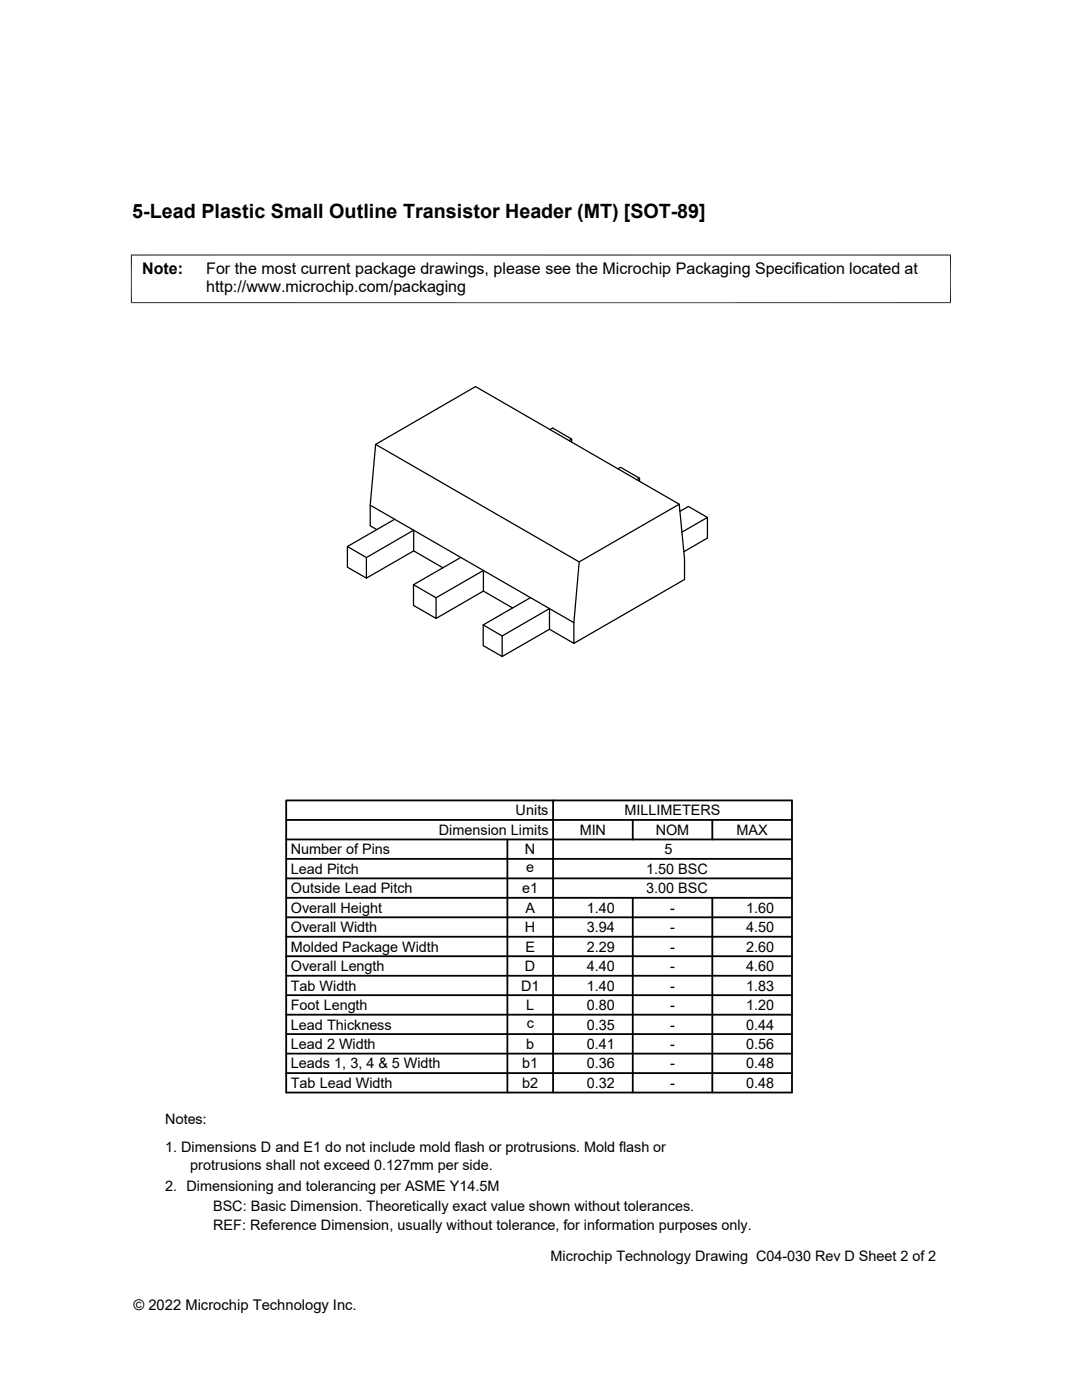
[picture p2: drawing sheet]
<svg xmlns="http://www.w3.org/2000/svg" width="216mm" height="279mm" viewBox="0 0 216 279" stroke-linecap="round" stroke-linejoin="round" font-family="sans-serif">
<defs><g id="words">
<text font-size="3.9" x="26.4" y="43.5">5-Lead Plastic Small Outline Transistor Header (MT) [SOT-89]</text>
<g font-size="3.2">
<text x="28.4" y="54.7">Note:</text>
<text x="41.1" y="58.3">http://www.microchip.com/packaging</text>
<text x="41.1" y="54.7">For the most current package drawings, please see the Microchip Packaging Specification located at</text>
</g>
<g font-size="2.9">
<text x="87.6" y="166.6">Dimension Limits</text>
<text x="102.9" y="162.7">Units</text>
<text x="115.7" y="166.6">MIN</text>
<text x="124.6" y="162.7">MILLIMETERS</text>
<text x="130.8" y="166.6">NOM</text>
<text x="147" y="166.6">MAX</text>
<text x="58" y="170.5">Number of Pins</text>
<text x="104.8" y="170.5">N</text>
<text x="132.6" y="170.5">5</text>
<text x="58" y="178.3">Outside Lead Pitch</text>
<text x="58" y="174.4">Lead Pitch</text>
<text x="104.2" y="178.3">e1</text>
<text x="105" y="174.1">e</text>
<text x="128.9" y="178.3">3.00 BSC</text>
<text x="128.9" y="174.4">1.50 BSC</text>
<text x="58" y="182.2">Overall Height</text>
<text x="104.8" y="182.2">A</text>
<text x="117.1" y="182.2">1.40</text>
<text x="133.7" y="182.2">-</text>
<text x="148.9" y="182.2">1.60</text>
<text x="58" y="186">Overall Width</text>
<text x="58" y="189.9">Molded Package Width</text>
<text x="104.8" y="186">H</text>
<text x="104.8" y="189.9">E</text>
<text x="117.1" y="186">3.94</text>
<text x="117.1" y="189.9">2.29</text>
<text x="133.7" y="186">-</text>
<text x="133.7" y="189.9">-</text>
<text x="148.9" y="186">4.50</text>
<text x="148.9" y="189.9">2.60</text>
<text x="58" y="193.8">Overall Length</text>
<text x="58" y="197.7">Tab Width</text>
<text x="104" y="197.7">D1</text>
<text x="104.8" y="193.8">D</text>
<text x="117.1" y="197.7">1.40</text>
<text x="117.1" y="193.8">4.40</text>
<text x="133.7" y="197.7">-</text>
<text x="133.7" y="193.8">-</text>
<text x="148.9" y="197.7">1.83</text>
<text x="148.9" y="193.8">4.60</text>
<text x="58" y="201.6">Foot Length</text>
<text x="105" y="201.6">L</text>
<text x="117.1" y="201.6">0.80</text>
<text x="133.7" y="201.6">-</text>
<text x="148.9" y="201.6">1.20</text>
<text x="58" y="209.4">Lead 2 Width</text>
<text x="58" y="205.5">Lead Thickness</text>
<text x="105" y="209.3">b</text>
<text x="105.1" y="205.2">c</text>
<text x="117.1" y="209.4">0.41</text>
<text x="117.1" y="205.5">0.35</text>
<text x="133.7" y="209.4">-</text>
<text x="133.7" y="205.5">-</text>
<text x="148.9" y="209.4">0.56</text>
<text x="148.9" y="205.5">0.44</text>
<text x="58" y="213.2">Leads 1, 3, 4 &amp; 5 Width</text>
<text x="104.2" y="213.2">b1</text>
<text x="117.1" y="213.2">0.36</text>
<text x="133.7" y="213.2">-</text>
<text x="148.9" y="213.2">0.48</text>
<text x="58" y="217.1">Tab Lead Width</text>
<text x="104.2" y="217.1">b2</text>
<text x="117.1" y="217.1">0.32</text>
<text x="133.7" y="217.1">-</text>
<text x="148.9" y="217.1">0.48</text>
<text x="32.9" y="224.4">Notes:</text>
<text x="32.9" y="230">1. Dimensions D and E1 do not include mold flash or protrusions. Mold flash or</text>
<text x="37.9" y="233.4">protrusions shall not exceed 0.127mm per side.</text>
<text x="32.9" y="237.7">2. Dimensioning and tolerancing per ASME Y14.5M</text>
<text x="42.5" y="245.4">REF: Reference Dimension, usually without tolerance, for information purposes only.</text>
<text x="42.5" y="241.7">BSC: Basic Dimension. Theoretically exact value shown without tolerances.</text>
<text x="109.9" y="251.7">Microchip Technology Drawing C04-030 Rev D Sheet 2 of 2</text>
<text x="26.6" y="261.3">© 2022 Microchip Technology Inc.</text>
</g>
</g></defs>
<g fill="none" stroke="#000" stroke-width=".25">
<path d="M75 88.7l40.6 23.4M109.7 85.7l.6-.3 3.8 2.2M113.5 87.9l.6-.3v.6M123.3 93.6l.5-.3 3.8 2.1M127.1 95.7l.5-.3v.7M73.1 111.3v4.1M73.9 100.8l40.6 23.5M78.8 103.6l-9.5 5.5v4.1l3.8 2.2 9.5-5.5v-4.1l-9.5 5.5-3.8-2.2M82.6 109.9l5.8 3.4M87 119.3v4.1M91.9 111.3l-9.4 5.4v4.1l4.5 2.6 9.5-5.4v-4.1l-9.5 5.4-4.5-2.6M96.5 118l5.8 3.3"/>
<path d="M105.9 119.3l-9.5 5.4v4.1l3.8 2.2 9.4-5.4v-4.1l-9.4 5.4-3.8-2.2M115.6 112.1l19.9-11.5 1.1 10.9v4.2l-22.1 12.7v-4.1zM135.5 100.6l-40.6-23.4-19.9 11.5-1.1 12.1v4.1l1.3 .8M135.7 102l1.7-.9 3.8 2.2M136.1 106.2l5.1-2.9v4.1l-4.7 2.7M100.2 126.9v4.1M109.6 125.6l4.9 2.8"/>
</g>
<g fill="none" stroke="#000" stroke-width=".36">
<path d="M57.1 159.7h100.9v58.3h-100.9zM110.4 159.7v58.3M57.1 163.6h100.9M57.1 167.5h100.9M57.1 171.4h100.9M57.1 175.3h100.9M57.1 179.2h100.9M101.2 167.5v50.5M126.3 163.6v3.9M126.3 179.2v38.8M142.1 163.6v3.9M142.1 179.2v38.8"/>
<path d="M57.1 183.1h100.9M57.1 186.9h100.9M57.1 190.8h100.9M57.1 198.6h100.9M57.1 194.7h100.9M57.1 202.5h100.9M57.1 206.4h100.9M57.1 210.3h100.9M57.1 214.2h100.9"/>
</g>
<path d="M26.1 50.9h163.7M26.2 50.8v9.7M189.7 50.8v9.7M26.1 60.4h163.7" fill="none" stroke="#000" stroke-width=".2"/>
<use href="#words"/>
</svg>
